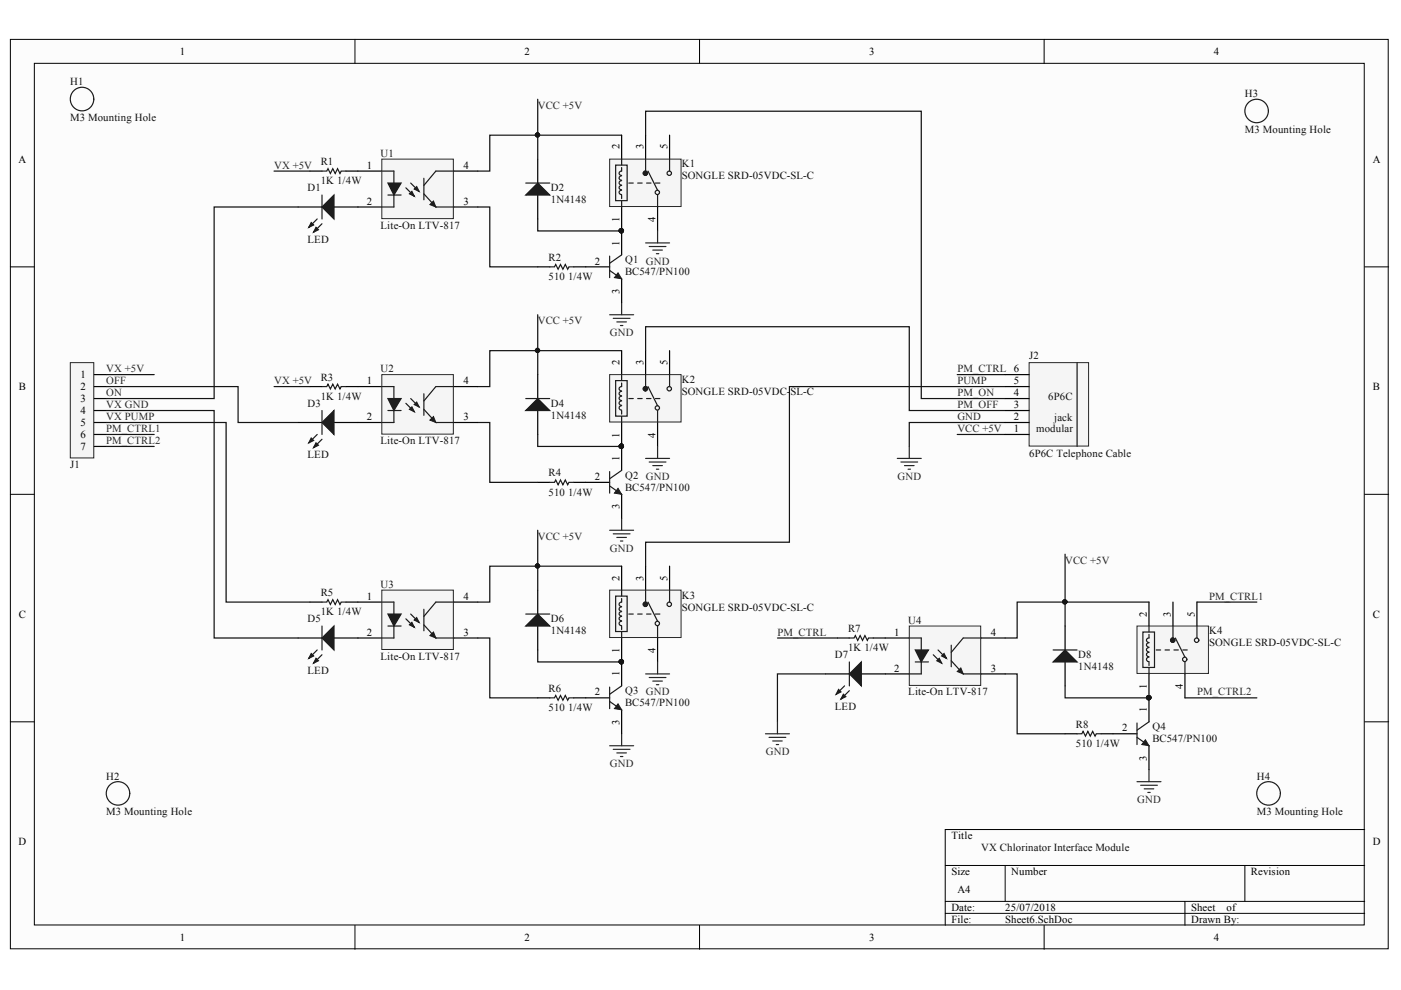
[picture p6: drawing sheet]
<svg xmlns="http://www.w3.org/2000/svg" width="297mm" height="210mm" viewBox="0 0 297 210" stroke-linecap="round" stroke-linejoin="round" font-family="sans-serif">
<defs><g id="words">
<g font-size="2.3">
<text x="38.1" y="11.7">1</text>
<text x="111.2" y="11.7">2</text>
<text x="184.3" y="11.7">3</text>
<text x="257.4" y="11.7">4</text>
<text x="3.9" y="34.5">A</text>
<text x="77.8" y="35.7">1</text>
<text x="98.3" y="35.7">4</text>
<text x="131.3" y="31.7" transform="rotate(-90 131.3 31.7)">2</text>
<text x="136.4" y="31.7" transform="rotate(-90 136.4 31.7)">3</text>
<text x="141.5" y="31.7" transform="rotate(-90 141.5 31.7)">5</text>
<text x="291.1" y="34.5">A</text>
<text x="132.6" y="40.6" transform="rotate(-90 132.6 40.6)">oil1</text>
<text x="137.7" y="38.7" transform="rotate(-90 137.7 38.7)">NC</text>
<text x="142.8" y="38.8" transform="rotate(-90 142.8 38.8)">NO</text>
<text x="77.8" y="43.4">2</text>
<text x="98.3" y="43.4">3</text>
<text x="131.3" y="47.1" transform="rotate(-90 131.3 47.1)">1</text>
<text x="132.6" y="42.1" transform="rotate(-90 132.6 42.1)">CCoil2</text>
<text x="139" y="47.1" transform="rotate(-90 139 47.1)">4</text>
<text x="140.2" y="42.1" transform="rotate(-90 140.2 42.1)">COM</text>
<text x="131.3" y="52.1" transform="rotate(-90 131.3 52.1)">1</text>
<text x="126.1" y="56.1">2</text>
<text x="131.3" y="62.3" transform="rotate(-90 131.3 62.3)">3</text>
<text x="131.3" y="77.4" transform="rotate(-90 131.3 77.4)">2</text>
<text x="136.4" y="77.4" transform="rotate(-90 136.4 77.4)">3</text>
<text x="141.5" y="77.4" transform="rotate(-90 141.5 77.4)">5</text>
<text x="4" y="82.7">B</text>
<text x="17.1" y="80.2">1</text>
<text x="17.1" y="82.7">2</text>
<text x="77.8" y="81.5">1</text>
<text x="98.3" y="81.5">4</text>
<text x="215" y="84">4</text>
<text x="215" y="81.5">5</text>
<text x="215" y="78.9">6</text>
<text x="291.1" y="82.7">B</text>
<text x="17.1" y="85.3">3</text>
<text x="17.1" y="87.8">4</text>
<text x="77.8" y="89.1">2</text>
<text x="98.3" y="89.1">3</text>
<text x="132.6" y="87.8" transform="rotate(-90 132.6 87.8)">Coil1</text>
<text x="132.6" y="86.3" transform="rotate(-90 132.6 86.3)">Coil2</text>
<text x="137.7" y="84.4" transform="rotate(-90 137.7 84.4)">NC</text>
<text x="140.2" y="87.8" transform="rotate(-90 140.2 87.8)">COM</text>
<text x="142.8" y="84.5" transform="rotate(-90 142.8 84.5)">NO</text>
<text x="215" y="89.1">2</text>
<text x="215" y="86.5">3</text>
<text x="17.1" y="90.3">5</text>
<text x="17.1" y="92.9">6</text>
<text x="17.1" y="95.4">7</text>
<text x="131.3" y="92.8" transform="rotate(-90 131.3 92.8)">1</text>
<text x="139" y="92.8" transform="rotate(-90 139 92.8)">4</text>
<text x="215" y="91.6">1</text>
<text x="126.1" y="101.7">2</text>
<text x="131.3" y="97.7" transform="rotate(-90 131.3 97.7)">1</text>
<text x="131.3" y="108" transform="rotate(-90 131.3 108)">3</text>
<text x="131.3" y="123.1" transform="rotate(-90 131.3 123.1)">2</text>
<text x="136.4" y="123.1" transform="rotate(-90 136.4 123.1)">3</text>
<text x="141.5" y="123.1" transform="rotate(-90 141.5 123.1)">5</text>
<text x="4" y="131">C</text>
<text x="77.8" y="127.2">1</text>
<text x="98.3" y="127.2">4</text>
<text x="132.6" y="132" transform="rotate(-90 132.6 132)">Coil2</text>
<text x="137.7" y="130" transform="rotate(-90 137.7 130)">NC</text>
<text x="142.8" y="130.2" transform="rotate(-90 142.8 130.2)">NO</text>
<text x="243.1" y="130.7" transform="rotate(-90 243.1 130.7)">2</text>
<text x="248.2" y="130.7" transform="rotate(-90 248.2 130.7)">3</text>
<text x="253.3" y="130.7" transform="rotate(-90 253.3 130.7)">5</text>
<text x="291.1" y="131">C</text>
<text x="77.8" y="134.8">2</text>
<text x="98.3" y="134.8">3</text>
<text x="132.6" y="133.5" transform="rotate(-90 132.6 133.5)">Coil1</text>
<text x="140.2" y="133.5" transform="rotate(-90 140.2 133.5)">COM</text>
<text x="189.6" y="134.8">1</text>
<text x="210.1" y="134.8">4</text>
<text x="249.5" y="137.7" transform="rotate(-90 249.5 137.7)">NC</text>
<text x="254.6" y="137.8" transform="rotate(-90 254.6 137.8)">NO</text>
<text x="131.3" y="143.4" transform="rotate(-90 131.3 143.4)">1</text>
<text x="131.3" y="138.4" transform="rotate(-90 131.3 138.4)">1</text>
<text x="139" y="138.4" transform="rotate(-90 139 138.4)">4</text>
<text x="189.6" y="142.4">2</text>
<text x="210.1" y="142.4">3</text>
<text x="244.4" y="141.1" transform="rotate(-90 244.4 141.1)">Coil1</text>
<text x="244.4" y="139.6" transform="rotate(-90 244.4 139.6)">Coil2</text>
<text x="252" y="141.1" transform="rotate(-90 252 141.1)">COM</text>
<text x="126.1" y="147.4">2</text>
<text x="243.1" y="146.1" transform="rotate(-90 243.1 146.1)">1</text>
<text x="250.8" y="146.1" transform="rotate(-90 250.8 146.1)">4</text>
<text x="131.3" y="153.7" transform="rotate(-90 131.3 153.7)">3</text>
<text x="237.9" y="155.1">2</text>
<text x="243.1" y="151" transform="rotate(-90 243.1 151)">1</text>
<text x="243.1" y="161.3" transform="rotate(-90 243.1 161.3)">3</text>
<text x="3.9" y="179.2">D</text>
<text x="201.7" y="177.9">Title</text>
<text x="291.1" y="179.2">D</text>
<text x="201.7" y="185.6">Size</text>
<text x="214.4" y="185.6">Number</text>
<text x="265.2" y="185.6">Revision</text>
<text x="203" y="189.4">A4</text>
<text x="201.7" y="193.2">Date:</text>
<text x="201.7" y="195.7">File:</text>
<text x="213.1" y="193.2">25/07/2018</text>
<text x="213.1" y="195.7">Sheet6.SchDoc</text>
<text x="252.5" y="193.2">Sheet</text>
<text x="252.5" y="195.7">Drawn By:</text>
<text x="260.1" y="193.2">of</text>
<text x="38.1" y="199.5">1</text>
<text x="111.2" y="199.5">2</text>
<text x="184.3" y="199.5">3</text>
<text x="257.4" y="199.5">4</text>
</g>
<g font-size="2.3" fill="#0e0e0e">
<text x="14.9" y="18">H1</text>
<text x="263.9" y="20.5">H3</text>
<text x="14.9" y="25.6">M3 Mounting Hole</text>
<text x="263.9" y="28.1">M3 Mounting Hole</text>
<text x="68" y="35">R1</text>
<text x="80.7" y="33.2">U1</text>
<text x="144.5" y="35.5">K1</text>
<text x="65.2" y="40.6">D1</text>
<text x="68" y="39">1K 1/4W</text>
<text x="116.8" y="40.6">D2</text>
<text x="144.5" y="38">SONGLE SRD-05VDC-SL-C</text>
<text x="116.8" y="43.1">1N4148</text>
<text x="65.2" y="51.5">LED</text>
<text x="80.7" y="48.5">Lite-On LTV-817</text>
<text x="116.3" y="55.3">R2</text>
<text x="116.3" y="59.4">510</text>
<text x="120.4" y="59.4">1/4W</text>
<text x="132.5" y="55.9">Q1 GND</text>
<text x="132.5" y="58.4">BC547/PN100</text>
<text x="218.2" y="76.1">J2</text>
<text x="68" y="80.7">R3</text>
<text x="80.7" y="78.9">U2</text>
<text x="144.5" y="81.2">K2</text>
<text x="144.5" y="83.7">SONGLE SRD-05VDC-SL-C</text>
<text x="65.2" y="86.3">D3</text>
<text x="68" y="84.8">1K 1/4W</text>
<text x="116.8" y="86.3">D4</text>
<text x="116.8" y="88.8">1N4148</text>
<text x="222.3" y="84.8">6P6C</text>
<text x="223.5" y="89.3">jack</text>
<text x="80.7" y="94.1">Lite-On LTV-817</text>
<text x="219.7" y="91.6">modular</text>
<text x="14.9" y="99.2">J1</text>
<text x="65.2" y="97.2">LED</text>
<text x="116.3" y="101">R4</text>
<text x="132.5" y="101.5">Q2 GND</text>
<text x="218.2" y="96.9">6P6C Telephone Cable</text>
<text x="116.3" y="105.1">510</text>
<text x="120.4" y="105.1">1/4W</text>
<text x="132.5" y="104.1">BC547/PN100</text>
<text x="80.7" y="124.6">U3</text>
<text x="65.2" y="132">D5</text>
<text x="68" y="126.4">R5</text>
<text x="68" y="130.5">1K 1/4W</text>
<text x="116.8" y="132">D6</text>
<text x="144.5" y="126.9">K3</text>
<text x="144.5" y="129.4">SONGLE SRD-05VDC-SL-C</text>
<text x="116.8" y="134.5">1N4148</text>
<text x="179.8" y="134">R7</text>
<text x="192.6" y="132.2">U4</text>
<text x="256.3" y="134.5">K4</text>
<text x="256.3" y="137.1">SONGLE SRD-05VDC-SL-C</text>
<text x="65.2" y="142.9">LED</text>
<text x="80.7" y="139.8">Lite-On LTV-817</text>
<text x="177" y="139.6">D7</text>
<text x="179.8" y="138.1">1K 1/4W</text>
<text x="228.6" y="139.6">D8</text>
<text x="228.6" y="142.1">1N4148</text>
<text x="116.3" y="146.7">R6</text>
<text x="132.5" y="147.2">Q3 GND</text>
<text x="132.5" y="149.7">BC547/PN100</text>
<text x="192.6" y="147.4">Lite-On LTV-817</text>
<text x="116.3" y="150.7">510</text>
<text x="120.4" y="150.7">1/4W</text>
<text x="177" y="150.5">LED</text>
<text x="228.1" y="154.3">R8</text>
<text x="244.3" y="154.8">Q4</text>
<text x="228.1" y="158.3">510</text>
<text x="232.2" y="158.3">1/4W</text>
<text x="244.3" y="157.3">BC547/PN100</text>
<text x="22.5" y="165.3">H2</text>
<text x="266.5" y="165.3">H4</text>
<text x="22.5" y="172.9">M3 Mounting Hole</text>
<text x="266.5" y="172.9">M3 Mounting Hole</text>
<text x="208" y="180.5">VX Chlorinator Interface Module</text>
</g>
<g font-size="2.3" fill="#262626">
<text x="114" y="23.1">VCC +5V</text>
<text x="58.1" y="35.7">VX +5V</text>
<text x="114" y="68.8">VCC +5V</text>
<text x="129.3" y="71.3">GND</text>
<text x="22.5" y="78.9">VX +5V</text>
<text x="22.5" y="81.5">OFF</text>
<text x="22.5" y="84">ON</text>
<text x="58.1" y="81.5">VX +5V</text>
<text x="203" y="81.5">PUMP</text>
<text x="203" y="78.9">PM_CTRL</text>
<text x="203" y="84">PM_ON</text>
<text x="22.5" y="86.5">VX GND</text>
<text x="22.5" y="89.1">VX PUMP</text>
<text x="203" y="89.1">GND</text>
<text x="203" y="86.5">PM_OFF</text>
<text x="22.5" y="94.1">PM_CTRL2</text>
<text x="22.5" y="91.6">PM_CTRL1</text>
<text x="203" y="91.6">VCC +5V</text>
<text x="190.3" y="101.7">GND</text>
<text x="114" y="114.5">VCC +5V</text>
<text x="129.3" y="117">GND</text>
<text x="225.8" y="119.6">VCC +5V</text>
<text x="256.3" y="127.2">PM_CTRL1</text>
<text x="164.8" y="134.8">PM_CTRL</text>
<text x="253.8" y="147.4">PM_CTRL2</text>
<text x="162.4" y="160.1">GND</text>
<text x="129.3" y="162.7">GND</text>
<text x="241.1" y="170.3">GND</text>
</g>
</g></defs>
<g fill="#fcfcfc" stroke="#000" stroke-width=".21">
<path d="M2.2 8.4h292.1v192.8h-292.1z"/>
<path d="M7.3 13.4h281.9v182.7h-281.9z"/>
</g>
<g fill="none" stroke="#000" stroke-width=".21">
<path d="M75.3 8.4v5M148.3 8.4v5M221.4 8.4v5M2.2 56.6h5.1M289.3 56.6h5.1M2.2 104.8h5.1M289.3 104.8h5.1M2.2 153h5.1M289.3 153h5.1M289.3 175.9h-88.9v20.3M75.3 196.2v5.1M148.3 196.2v5.1"/>
<path d="M200.4 183.5h88.9M200.4 191.1h88.9M200.4 193.7h88.9M213.1 183.5v7.6M221.4 196.2v5.1M251.2 191.1v5.1M263.9 183.5v7.6"/>
</g>
<path d="M75.9 36.3h5.1M96.2 36.3h5.1M75.9 43.9h5.1M96.2 43.9h5.1" fill="none" stroke="#000" stroke-width=".25"/>
<path d="M80.9 33.7h15.2v12.7h-15.2z" fill="#f5f5f5" stroke="#262626" stroke-width=".21"/>
<g fill="none" stroke="#1c1c1c" stroke-width=".25">
<path d="M68.3 36.3h1l.2-.5 .5 1 .6-1 .5 1 .5-1 .5 1 .2-.5h1.1M81 36.3h2.5v2.5M86.1 39.8l1.7 1.8M87.1 38.8l1.8 1.8M89.9 37.8v4.6M96.2 36.3h-3.8l-2.5 3M111.5 38.8h5.1M67.3 46.4l-1.8 1.8M68.3 47.4l-1.8 1.8M68.3 41.4v5M82.2 41.4h2.8M83.5 41.4v2.5h-2.5"/>
<path d="M89.9 41.1l2.5 2.8h3.8M116.6 56.6h1l.2-.5 .5 1 .5-1 .5 1 .6-1 .5 1 .2-.5h1"/>
</g>
<g fill="#1c1c1c" stroke="#1c1c1c" stroke-width=".25">
<path d="M82.2 38.8h2.8l-1.5 2.6z"/>
<path d="M87.8 40.1l.5-.5 .6 1z"/>
<path d="M86.8 41.1l.5-.5 .5 1z"/>
<path d="M111.5 41.4l2.5-2.6 2.6 2.6z"/>
<path d="M68.3 43.9l2.5-2.5v5z"/>
<path d="M66 47.2l.5 .5-1 .5z"/>
<path d="M67 48.2l.5 .5-1 .5z"/>
</g>
<path d="M91.1 43.4l.8-.8 .5 1.3z" fill="#1c1c1c" stroke="#1c1c1c" stroke-width=".21"/>
<g fill="none" stroke="#000" stroke-width=".25">
<path d="M65.7 36.3h2.6M73.4 36.3h2.5M114 33.7v5.1M131.8 28.7v5M136.9 28.7v5M142 28.7v5M63.2 43.9h5.1M70.8 43.9h5.1M114 41.4v5M114 56.6h2.6M121.6 56.6h2.6M131.8 43.9v5.1"/>
<path d="M139.4 43.9v5.1"/>
</g>
<circle cx="131.7" cy="48.9" r=".46" fill="#0e0e0e" stroke="#0e0e0e" stroke-width=".21"/>
<path d="M129.3 33.7h15.1v10.1h-15.1z" fill="#f5f5f5" stroke="#262626" stroke-width=".21"/>
<g fill="none" stroke="#1c1c1c" stroke-width=".25">
<path d="M130.5 35h2.5v7.5h-2.5zM131.8 37.3a.46 .46 0 0 0-.5 .4 .46 .46 0 0 0 .5 .5M131.8 38.3a.47 .47 0 0 0-.5 .5 .47 .47 0 0 0 .5 .4M131.8 39.3a.46 .46 0 0 0-.5 .5 .46 .46 0 0 0 .5 .4M131.8 35.5v.8a.46 .46 0 0 0-.5 .4 .46 .46 0 0 0 .5 .5M131.8 33.7v1.3M136.9 33.7v2.6M136.9 37.2a.46 .46 0 0 0 .3-.7 .46 .46 0 0 0-.7-.1 .46 .46 0 0 0 .1 .7l.3 .1M137.4 36.3l2 4M142 33.7v2.6M131.8 40.3a.46 .46 0 0 0-.5 .5 .46 .46 0 0 0 .5 .4M131.8 41.4v.7"/>
<path d="M131.8 42.6v1.3M139.4 41.4v2.5"/>
<circle cx="141.9" cy="36.7" r=".46"/>
<circle cx="139.4" cy="40.8" r=".46"/>
</g>
<path d="M133.3 38.8h7.1" fill="none" stroke="#1c1c1c" stroke-width=".25" stroke-dasharray=".9 .9"/>
<circle cx="136.8" cy="36.7" r=".46" fill="#1c1c1c" stroke="#1c1c1c" stroke-width=".21"/>
<circle cx="131.7" cy="48.9" r=".46" fill="#0e0e0e" stroke="#0e0e0e" stroke-width=".21"/>
<path d="M101.3 43.9h2.5v12.7h10.2M114 46.4v2.6h17.8" fill="none" stroke="#0e0e0e" stroke-width=".25"/>
<path d="M129.3 66.7h5M130 67.5h3.6M130.8 68.3h2M131.5 69h.6M131.8 64.2v2.5" fill="none" stroke="#262626" stroke-width=".25"/>
<path d="M75.9 82h5.1M75.9 89.6h5.1M96.2 82h5.1M96.2 89.6h5.1" fill="none" stroke="#000" stroke-width=".25"/>
<path d="M80.9 79.4h15.2v12.6h-15.2z" fill="#f5f5f5" stroke="#262626" stroke-width=".21"/>
<g fill="none" stroke="#1c1c1c" stroke-width=".25">
<path d="M67.3 92.1l-1.8 1.8M68.3 82h1l.2-.5 .5 1 .6-1 .5 1 .5-1 .5 1 .2-.5h1.1M68.3 93.1l-1.8 1.8M68.3 87v5.1M81 82h2.5v2.5M82.2 87h2.8M83.5 87v2.6h-2.5M86.1 85.5l1.7 1.8M87.1 84.5l1.8 1.8M89.9 86.8l2.5 2.8h3.8M89.9 83.5v4.6M96.2 82h-3.8l-2.5 3"/>
<path d="M111.5 84.5h5.1M116.6 102.3h1l.2-.5 .5 1 .5-1 .5 1 .6-1 .5 1 .2-.5h1"/>
</g>
<g fill="#1c1c1c" stroke="#1c1c1c" stroke-width=".25">
<path d="M82.2 84.5h2.8l-1.5 2.5z"/>
<path d="M87.8 85.8l.5-.5 .6 1z"/>
<path d="M86.8 86.8l.5-.5 .5 1z"/>
<path d="M111.5 87l2.5-2.5 2.6 2.5z"/>
<path d="M68.3 89.6l2.5-2.6v5.1z"/>
<path d="M66 92.9l.5 .5-1 .5z"/>
<path d="M67 93.9l.5 .5-1 .5z"/>
</g>
<path d="M91.1 89.1l.8-.8 .5 1.3z" fill="#1c1c1c" stroke="#1c1c1c" stroke-width=".21"/>
<g fill="none" stroke="#000" stroke-width=".25">
<path d="M114 79.4v5.1M131.8 74.3v5.1M136.9 74.3v5.1M142 74.3v5.1M63.2 89.6h5.1M65.7 82h2.6M70.8 89.6h5.1M73.4 82h2.5M114 87v5.1M131.8 89.6v5.1M139.4 89.6v5.1M114 102.3h2.6"/>
<path d="M121.6 102.3h2.6"/>
</g>
<circle cx="131.7" cy="94.6" r=".47" fill="#0e0e0e" stroke="#0e0e0e" stroke-width=".21"/>
<path d="M129.3 79.4h15.1v10.1h-15.1z" fill="#f5f5f5" stroke="#262626" stroke-width=".21"/>
<g fill="none" stroke="#1c1c1c" stroke-width=".25">
<path d="M131.8 79.4v1.3M136.9 79.4v2.6M142 79.4v2.6M130.5 80.7h2.5v7.5h-2.5zM131.8 83a.47 .47 0 0 0-.5 .4 .47 .47 0 0 0 .5 .5M131.8 84a.46 .46 0 0 0-.5 .4 .46 .46 0 0 0 .5 .5M131.8 85a.46 .46 0 0 0-.5 .5 .46 .46 0 0 0 .5 .4M131.8 86a.46 .46 0 0 0-.5 .5 .46 .46 0 0 0 .5 .4M131.8 81.2v.8a.46 .46 0 0 0-.5 .4 .46 .46 0 0 0 .5 .5M131.8 87v.8M131.8 88.3v1.3M136.9 82.9a.46 .46 0 0 0 .3-.7 .46 .46 0 0 0-.7-.1 .46 .46 0 0 0 .1 .7l.3 .1"/>
<path d="M137.4 82l2 4M139.4 87v2.6"/>
<circle cx="17.4" cy="21" r="2.5"/>
<circle cx="266.4" cy="23.5" r="2.49"/>
<circle cx="139.4" cy="86.5" r=".46"/>
<circle cx="141.9" cy="82.4" r=".46"/>
<circle cx="25" cy="168.2" r="2.49"/>
<circle cx="269" cy="168.2" r="2.5"/>
</g>
<path d="M133.3 84.5h7.1" fill="none" stroke="#1c1c1c" stroke-width=".25" stroke-dasharray=".9 .9"/>
<circle cx="136.8" cy="82.4" r=".46" fill="#1c1c1c" stroke="#1c1c1c" stroke-width=".21"/>
<g fill="#0e0e0e" stroke="#0e0e0e" stroke-width=".21">
<circle cx="131.7" cy="94.6" r=".47"/>
<circle cx="114" cy="74.3" r=".46"/>
</g>
<path d="M58.1 36.3h7.6M114 66.7v12.7M131.8 74.3h-28v7.7h-2.5M202.9 79.4h10.2M58.1 82h7.6M101.3 89.6h2.5v12.7h10.2M114 92.1v2.6h17.8M202.9 92.1h10.2M213.1 89.6h-20.3v5.1" fill="none" stroke="#0e0e0e" stroke-width=".25"/>
<g fill="none" stroke="#262626" stroke-width=".25">
<path d="M136.9 51.5h5.1M137.6 52.3h3.6M138.4 53h2M139.2 53.8h.5M139.4 49v2.5M136.9 97.2h5.1M137.6 98h3.6M138.4 98.7h2M139.2 99.5h.5M139.4 94.7v2.5M190.2 97.2h5.1M191 98h3.6"/>
<path d="M191.8 98.7h2M192.5 99.5h.5M192.8 94.7v2.5M129.3 112.4h5M130 113.2h3.6M130.8 113.9h2M131.5 114.7h.6M131.8 109.9v2.5"/>
</g>
<path d="M218.2 76.9h12.6v17.7h-12.6z" fill="#f5f5f5" stroke="#262626" stroke-width=".21"/>
<g fill="none" stroke="#000" stroke-width=".25">
<path d="M124.2 56.6h5.1M131.8 49v5M131.8 59.1v5.1M213.1 79.4h5.1M131.8 94.7v5M213.1 92.1h5.1M213.1 89.6h5.1M213.1 87h5.1M213.1 84.5h5.1M213.1 82h5.1M124.2 102.3h5.1M131.8 104.8v5.1"/>
<path d="M75.9 127.7h5.1M75.9 135.3h5.1M96.2 127.7h5.1M96.2 135.3h5.1"/>
</g>
<path d="M129.3 57.3l2.5 1.8M129.3 54.3v4.6M131.8 54l-2.5 1.8M228.4 76.9v17.8M129.3 100v4.6M131.8 99.7l-2.5 1.8M129.3 103l2.5 1.8" fill="none" stroke="#1c1c1c" stroke-width=".25"/>
<g fill="#0e0e0e" stroke="#0e0e0e" stroke-width=".21">
<circle cx="131.7" cy="48.9" r=".46"/>
<circle cx="131.7" cy="94.6" r=".47"/>
</g>
<g fill="#1c1c1c" stroke="#1c1c1c" stroke-width=".21">
<path d="M131 57.8l.8 1.3-1.5-.2z"/>
<path d="M131 103.5l.8 1.3-1.5-.2z"/>
</g>
<path d="M80.9 125.1h15.2v12.6h-15.2z" fill="#f5f5f5" stroke="#262626" stroke-width=".21"/>
<g fill="none" stroke="#1c1c1c" stroke-width=".25">
<path d="M67.3 137.8l-1.8 1.8M68.3 127.7h1l.2-.6 .5 1.1 .6-1.1 .5 1.1 .5-1.1 .5 1.1 .2-.5h1.1M68.3 138.8l-1.8 1.8M68.3 132.7v5.1M81 127.7h2.5v2.5M82.2 132.7h2.8M83.5 132.7v2.6h-2.5M86.1 131.2l1.7 1.8M87.1 130.2l1.8 1.8M89.9 132.5l2.5 2.8h3.8M89.9 129.2v4.5M96.2 127.7h-3.8l-2.5 3"/>
<path d="M111.5 130.2h5.1M116.6 148h1l.2-.5 .5 1 .5-1 .5 1 .6-1 .5 1 .2-.5h1"/>
</g>
<g fill="#1c1c1c" stroke="#1c1c1c" stroke-width=".25">
<path d="M82.2 130.2h2.8l-1.5 2.5z"/>
<path d="M87.8 131.5l.5-.5 .6 1z"/>
<path d="M86.8 132.5l.5-.5 .5 1z"/>
<path d="M111.5 132.7l2.5-2.5 2.6 2.5z"/>
<path d="M68.3 135.3l2.5-2.6v5.1z"/>
<path d="M66 138.6l.5 .5-1 .5z"/>
<path d="M67 139.6l.5 .5-1 .5z"/>
</g>
<path d="M91.1 134.8l.8-.8 .5 1.3z" fill="#1c1c1c" stroke="#1c1c1c" stroke-width=".21"/>
<g fill="none" stroke="#000" stroke-width=".25">
<path d="M63.2 135.3h5.1M65.7 127.7h2.6M70.8 135.3h5.1M73.4 127.7h2.5M114 125.1v5.1M114 132.7v5.1M131.8 120v5.1M131.8 135.3v5M136.9 120v5.1M139.4 135.3v5M142 120v5.1M114 148h2.6"/>
<path d="M121.6 148h2.6"/>
</g>
<circle cx="131.7" cy="140.3" r=".46" fill="#0e0e0e" stroke="#0e0e0e" stroke-width=".21"/>
<path d="M129.3 125.1h15.1v10.1h-15.1z" fill="#f5f5f5" stroke="#262626" stroke-width=".21"/>
<g fill="none" stroke="#1c1c1c" stroke-width=".25">
<path d="M130.5 126.4h2.5v7.5h-2.5zM131.8 128.7a.46 .46 0 0 0-.5 .4 .46 .46 0 0 0 .5 .5M131.8 129.7a.46 .46 0 0 0-.5 .4 .46 .46 0 0 0 .5 .5M131.8 130.7a.46 .46 0 0 0-.5 .5 .46 .46 0 0 0 .5 .4M131.8 131.7a.47 .47 0 0 0-.5 .5 .47 .47 0 0 0 .5 .5M131.8 126.9v.8a.47 .47 0 0 0-.5 .4 .47 .47 0 0 0 .5 .5M131.8 125.1v1.3M131.8 132.7v.8M131.8 134v1.3M136.9 125.1v2.6M136.9 128.6a.47 .47 0 0 0 .3-.7 .47 .47 0 0 0-.7-.1 .47 .47 0 0 0 .1 .8h.3M137.4 127.7l2 4"/>
<path d="M139.4 132.7v2.6M142 125.1v2.6M129.3 148.7l2.5 1.8M129.3 145.7v4.5M131.8 145.4l-2.5 1.8"/>
<circle cx="139.4" cy="132.2" r=".46"/>
<circle cx="141.9" cy="128.1" r=".47"/>
</g>
<path d="M133.3 130.2h7.1" fill="none" stroke="#1c1c1c" stroke-width=".25" stroke-dasharray=".9 .9"/>
<circle cx="136.8" cy="128.1" r=".46" fill="#1c1c1c" stroke="#1c1c1c" stroke-width=".21"/>
<g fill="#0e0e0e" stroke="#0e0e0e" stroke-width=".21">
<circle cx="131.7" cy="140.3" r=".46"/>
<circle cx="114" cy="120" r=".46"/>
</g>
<path d="M131.8 28.7h-28v7.6h-2.5M114 112.4v12.7M101.3 135.3h2.5v12.7h10.2M114 137.8v2.5h17.8M131.8 120h-28v7.7h-2.5" fill="none" stroke="#0e0e0e" stroke-width=".25"/>
<path d="M129.3 158.1h5M130 158.9h3.6M130.8 159.6h2M131.8 155.6v2.5M136.9 142.9h5.1M137.6 143.6h3.6M138.4 144.4h2M139.2 145.2h.5M139.4 140.3v2.6M131.5 160.4h.6" fill="none" stroke="#262626" stroke-width=".25"/>
<path d="M187.7 135.3h5.1M208 135.3h5.1M124.2 148h5.1M131.8 140.3v5.1M131.8 150.5v5.1M187.7 142.9h5.1M208 142.9h5.1" fill="none" stroke="#000" stroke-width=".25"/>
<path d="M131 149.2l.8 1.3-1.5-.3z" fill="#1c1c1c" stroke="#1c1c1c" stroke-width=".21"/>
<path d="M192.8 132.7h15.1v12.6h-15.1z" fill="#f5f5f5" stroke="#262626" stroke-width=".21"/>
<g fill="none" stroke="#1c1c1c" stroke-width=".25">
<path d="M180.1 135.3h1l.2-.5 .6 1 .5-1 .5 1 .5-1 .5 1 .2-.5h1.1M192.8 135.3h2.5v2.5M197.9 138.8l1.7 1.8M198.9 137.8l1.8 1.8M201.7 136.8v4.6M208 135.3h-3.8l-2.5 3M223.3 137.8h5.1M179.1 145.4l-1.8 1.8M180.1 146.4l-1.8 1.8M180.1 140.3v5.1M194.1 140.3h2.8M195.3 140.3v2.6h-2.5"/>
<path d="M201.7 140.1l2.5 2.8h3.8M228.4 155.6h1l.2-.5 .5 1 .5-1 .6 1 .5-1 .5 1 .2-.5h1"/>
</g>
<g fill="#1c1c1c" stroke="#1c1c1c" stroke-width=".25">
<path d="M194.1 137.8h2.8l-1.6 2.5z"/>
<path d="M199.6 139.1l.6-.5 .5 1z"/>
<path d="M198.6 140.1l.5-.5 .5 1z"/>
<path d="M223.3 140.3l2.5-2.5 2.6 2.5z"/>
<path d="M180.1 142.9l2.5-2.6v5.1z"/>
<path d="M177.8 146.2l.5 .5-1 .5z"/>
<path d="M178.8 147.2l.5 .5-1 .5z"/>
</g>
<path d="M202.9 142.4l.8-.8 .5 1.3z" fill="#1c1c1c" stroke="#1c1c1c" stroke-width=".21"/>
<g fill="none" stroke="#000" stroke-width=".25">
<path d="M177.5 135.3h2.6M185.2 135.3h2.5M225.8 132.7v5.1M243.6 127.7v5M248.7 127.7v5M253.8 127.7v5M175 142.9h5.1M182.6 142.9h5.1M225.8 140.3v5.1M225.8 155.6h2.6M233.4 155.6h2.6M243.6 142.9v5.1"/>
<path d="M251.2 142.9v5.1"/>
</g>
<circle cx="243.6" cy="147.9" r=".46" fill="#0e0e0e" stroke="#0e0e0e" stroke-width=".21"/>
<path d="M241.1 132.7h15.1v10.1h-15.1z" fill="#f5f5f5" stroke="#262626" stroke-width=".21"/>
<g fill="none" stroke="#1c1c1c" stroke-width=".25">
<path d="M242.3 134h2.5v7.5h-2.5zM243.6 136.3a.46 .46 0 0 0-.5 .4 .46 .46 0 0 0 .5 .5M243.6 137.3a.46 .46 0 0 0-.5 .5 .46 .46 0 0 0 .5 .4M243.6 138.3a.46 .46 0 0 0-.5 .5 .46 .46 0 0 0 .5 .4M243.6 139.3a.47 .47 0 0 0-.5 .5 .47 .47 0 0 0 .5 .5M243.6 134.5v.8a.47 .47 0 0 0-.5 .4 .47 .47 0 0 0 .5 .5M243.6 132.7v1.3M248.7 132.7v2.6M249.2 135.3l2 4M253.8 132.7v2.6M241.1 156.3l2.5 1.8M241.1 153.3v4.6"/>
<path d="M243.6 140.3v.8M243.6 141.6v1.3M243.6 153l-2.5 1.8M251.2 140.3v2.6"/>
<circle cx="248.6" cy="135.7" r=".46"/>
<circle cx="251.2" cy="139.8" r=".46"/>
<circle cx="253.7" cy="135.7" r=".47"/>
</g>
<path d="M245.1 137.8h7.1" fill="none" stroke="#1c1c1c" stroke-width=".25" stroke-dasharray=".9 .9"/>
<circle cx="248.6" cy="135.7" r=".46" fill="#1c1c1c" stroke="#1c1c1c" stroke-width=".21"/>
<g fill="#0e0e0e" stroke="#0e0e0e" stroke-width=".21">
<circle cx="243.6" cy="147.9" r=".46"/>
<circle cx="225.8" cy="127.6" r=".46"/>
<circle cx="114" cy="28.6" r=".46"/>
</g>
<path d="M114 21v12.7M225.8 117.5v15.2M164.8 135.3h12.7M243.6 127.7h-27.9v7.6h-2.6M253.8 127.7h12.7M175 142.9h-10.2v10.1M213.1 142.9h2.6v12.7h10.1M225.8 145.4v2.6h17.8M251.2 148h15.3" fill="none" stroke="#0e0e0e" stroke-width=".25"/>
<path d="M162.3 155.6h5.1M163.1 156.3h3.5M163.8 157.1h2M164.6 157.9h.5M164.8 153v2.6M241.1 165.7h5M241.8 166.5h3.6M242.6 167.3h2M243.4 168h.5M243.6 163.2v2.5" fill="none" stroke="#262626" stroke-width=".25"/>
<path d="M236 155.6h5.1M243.6 148v5M243.6 158.1v5.1" fill="none" stroke="#000" stroke-width=".25"/>
<path d="M242.8 156.8l.8 1.3-1.5-.2z" fill="#1c1c1c" stroke="#1c1c1c" stroke-width=".21"/>
<path d="M14.9 76.9h5v20.2h-5z" fill="#f5f5f5" stroke="#262626" stroke-width=".21"/>
<path d="M20 79.4h2.5M20 82h2.5M20 84.5h2.5M20 87h2.5M20 89.6h2.5M20 92.1h2.5M20 94.7h2.5" fill="none" stroke="#000" stroke-width=".25"/>
<path d="M136.9 28.7v-5.1h58.4v60.9h17.8M63.2 43.9h-17.8v40.6h-22.9M22.5 79.4h10.2M136.9 74.3v-5h55.9v17.7h20.3M22.5 82h28v7.6h12.7M22.5 87h22.9v48.3h17.8M22.5 89.6h25.4v38.1h17.8M22.5 92.1h10.2M22.5 94.7h10.2M213.1 82h-45.7v33h-30.5v5" fill="none" stroke="#0e0e0e" stroke-width=".25"/>
<use href="#words"/>
</svg>
